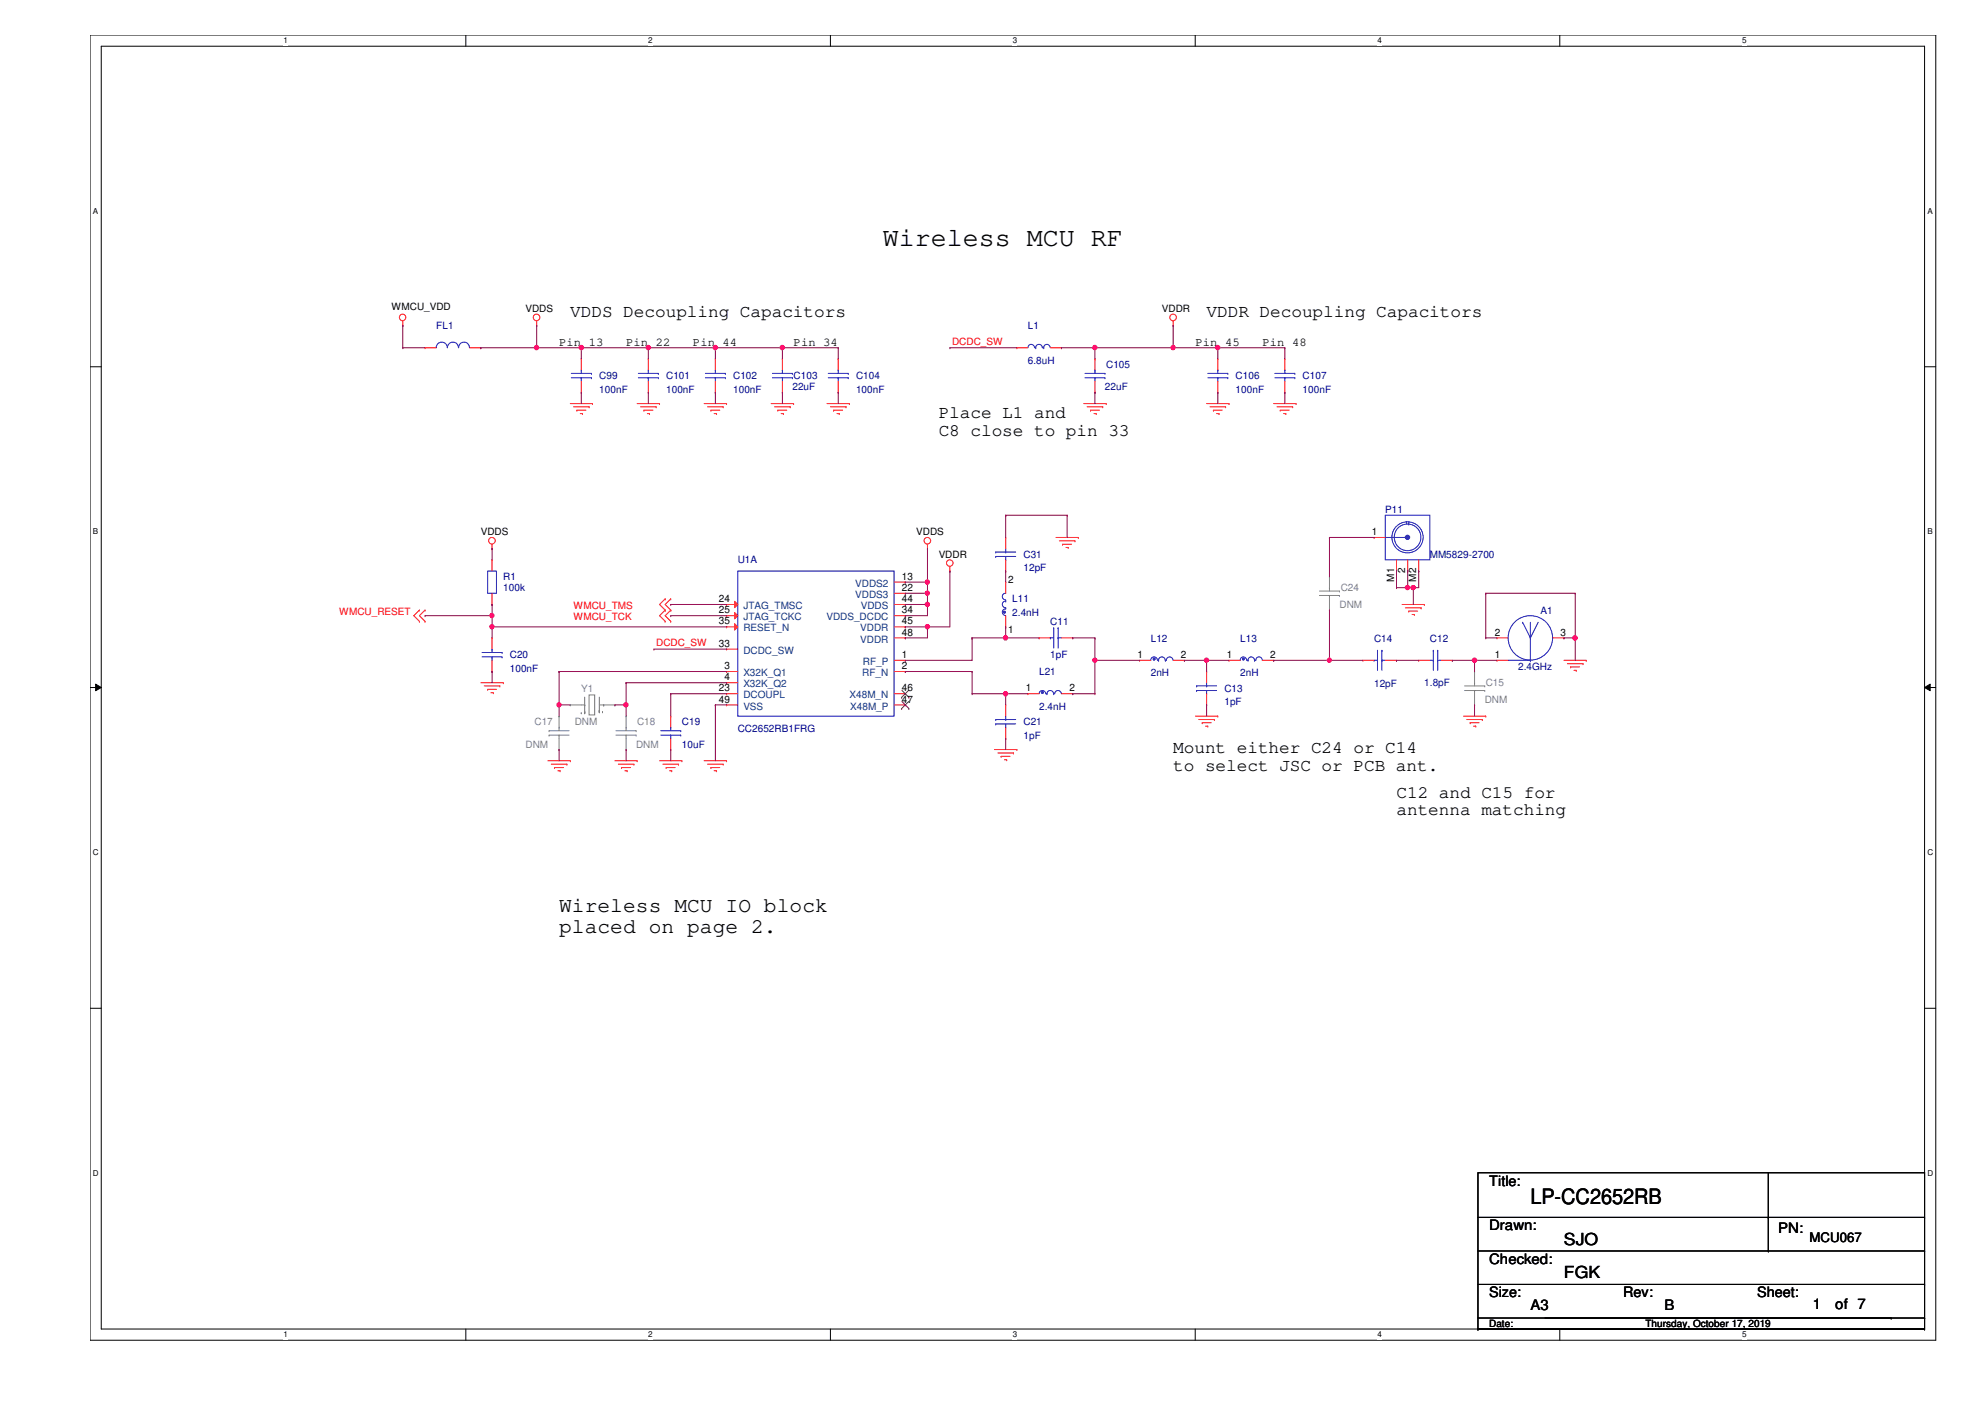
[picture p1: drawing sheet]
<svg xmlns="http://www.w3.org/2000/svg" width="420mm" height="297mm" viewBox="0 0 420 297" stroke-linecap="round" stroke-linejoin="round" font-family="sans-serif">
<defs><g id="words">
<text font-size="5.6" x="186.8" y="52.1">Wireless MCU RF</text>
<g font-size="4.5">
<text x="118.3" y="192.9">Wireless MCU IO block</text>
<text x="118.3" y="197.4">placed on page 2.</text>
<text x="323.8" y="254.8">LP-CC2652RB</text>
</g>
<g font-size="3.8">
<text x="120.6" y="67.1">VDDS Decoupling Capacitors</text>
<text x="255.3" y="67.1">VDDR Decoupling Capacitors</text>
<text x="198.6" y="88.4">Place L1 and</text>
<text x="198.6" y="92.2">C8 close to pin 33</text>
<text x="248.2" y="159.3">Mount either C24 or C14</text>
<text x="248.2" y="163.1">to select JSC or PCB ant.</text>
<text x="295.4" y="168.7">C12 and C15 for</text>
<text x="295.4" y="172.5">antenna matching</text>
</g>
<g font-size="3.5">
<text x="330.9" y="263.3">SJO</text>
<text x="330.9" y="270.4">FGK</text>
</g>
<g font-size="3">
<text x="315" y="250.9">Title:</text>
<text x="315" y="260.3">Drawn:</text>
<text x="376.2" y="260.8">PN:</text>
<text x="315" y="267.4">Checked:</text>
<text x="315" y="274.5">Size:</text>
<text x="343.4" y="274.5">Rev:</text>
<text x="371.7" y="274.5">Sheet:</text>
<text x="323.8" y="277.1">A3</text>
<text x="352.1" y="277.1">B</text>
<text x="383.5" y="276.9">1</text>
<text x="388.3" y="276.9">of 7</text>
</g>
<text font-size="2.8" x="382.8" y="262.7">MCU067</text>
<g font-size="2.6">
<text x="118.3" y="73.3">Pin 13</text>
<text x="132.5" y="73.3">Pin 22</text>
<text x="146.6" y="73.3">Pin 44</text>
<text x="167.9" y="73.3">Pin 34</text>
<text x="252.9" y="73.3">Pin 45</text>
<text x="267.1" y="73.3">Pin 48</text>
</g>
<g font-size="2.1">
<text x="82.8" y="65.6">WMCU_VDD</text>
<text x="111.2" y="66">VDDS</text>
<text x="245.8" y="66">VDDR</text>
<text x="101.7" y="113.3">VDDS</text>
<text x="193.8" y="113.3">VDDS</text>
<text x="290.2" y="113.2">1</text>
<text x="198.6" y="118">VDDR</text>
<text x="190.8" y="122.6">13</text>
<text x="190.8" y="125">22</text>
<text x="213.3" y="123.4">2</text>
<text x="294.9" y="123.1" transform="rotate(-90 294.9 123.1)">M1</text>
<text x="297.3" y="121.3" transform="rotate(-90 297.3 121.3)">2</text>
<text x="299.6" y="123.1" transform="rotate(-90 299.6 123.1)">M2</text>
<text x="152.1" y="127.4">24</text>
<text x="152.1" y="129.8">25</text>
<text x="190.8" y="127.4">44</text>
<text x="190.8" y="129.8">34</text>
<text x="152.1" y="132.1">35</text>
<text x="152.1" y="136.8">33</text>
<text x="190.8" y="132.1">45</text>
<text x="190.8" y="134.5">48</text>
<text x="213.3" y="133.9">1</text>
<text x="316.2" y="134.5">2</text>
<text x="330.2" y="134.5">3</text>
<text x="153.2" y="141.6">3</text>
<text x="153.2" y="143.9">4</text>
<text x="190.8" y="139.2">1</text>
<text x="190.8" y="141.6">2</text>
<text x="240.6" y="139.2">1</text>
<text x="249.9" y="139.2">2</text>
<text x="259.5" y="139.2">1</text>
<text x="268.7" y="139.2">2</text>
<text x="316.2" y="139.2">1</text>
<text x="152.1" y="146.3">23</text>
<text x="152.1" y="148.6">49</text>
<text x="190.8" y="146.3">46</text>
<text x="190.8" y="148.6">47</text>
<text x="217" y="146.3">1</text>
<text x="226.2" y="146.3">2</text>
<text x="315" y="280.8">Date:</text>
<text x="348.1" y="280.8">Thursday, October 17, 2019</text>
</g>
<g font-size="2.1" fill="#000080">
<text x="92.3" y="69.6">FL1</text>
<text x="217.5" y="69.6">L1</text>
<text x="217.5" y="76.9">6.8uH</text>
<text x="234" y="77.9">C105</text>
<text x="126.8" y="80.2">C99</text>
<text x="126.8" y="83.1">100nF</text>
<text x="140.9" y="80.2">C101</text>
<text x="140.9" y="83.1">100nF</text>
<text x="155.1" y="80.2">C102</text>
<text x="155.1" y="83.1">100nF</text>
<text x="167.6" y="82.6">22uF</text>
<text x="167.9" y="80.2">C103</text>
<text x="181.1" y="80.2">C104</text>
<text x="181.1" y="83.1">100nF</text>
<text x="233.8" y="82.6">22uF</text>
<text x="261.4" y="80.2">C106</text>
<text x="261.4" y="83.1">100nF</text>
<text x="275.6" y="80.2">C107</text>
<text x="275.6" y="83.1">100nF</text>
<text x="293.1" y="108.6">P11</text>
<text x="156.1" y="119.2">U1A</text>
<text x="216.5" y="118">C31</text>
<text x="302.5" y="118">MM5829-2700</text>
<text x="106.5" y="122.8">R1</text>
<text x="106.5" y="125.1">100k</text>
<text x="216.5" y="120.9">12pF</text>
<text x="214.2" y="127.5">L11</text>
<text x="214.2" y="130.3">2.4nH</text>
<text x="325.9" y="129.8">A1</text>
<text x="222.2" y="132.2">C11</text>
<text x="243.5" y="135.8">L12</text>
<text x="262.4" y="135.8">L13</text>
<text x="290.7" y="135.8">C14</text>
<text x="302.5" y="135.8">C12</text>
<text x="107.9" y="139.3">C20</text>
<text x="107.9" y="142.1">100nF</text>
<text x="219.8" y="142.8">L21</text>
<text x="222.2" y="139.3">1pF</text>
<text x="243.5" y="143">2nH</text>
<text x="262.4" y="143">2nH</text>
<text x="321.2" y="141.6">2.4GHz</text>
<text x="259" y="146.4">C13</text>
<text x="259" y="149.2">1pF</text>
<text x="290.7" y="145.4">12pF</text>
<text x="301.3" y="145.2">1.8pF</text>
<text x="144.3" y="153.5">C19</text>
<text x="156.1" y="154.9">CC2652RB1FRG</text>
<text x="216.5" y="153.5">C21</text>
<text x="219.8" y="150.2">2.4nH</text>
<text x="144.3" y="158.2">10uF</text>
<text x="216.5" y="156.3">1pF</text>
</g>
<g font-size="2.1" fill="#f00">
<text x="201.4" y="72.9">DCDC_SW</text>
<text x="71.8" y="130.1">WMCU_RESET</text>
<text x="121.3" y="128.9">WMCU_TMS</text>
<text x="121.3" y="131.2">WMCU_TCK</text>
<text x="138.8" y="136.7">DCDC_SW</text>
</g>
<g font-size="2.1" fill="#004080">
<text x="180.9" y="124.1">VDDS2</text>
<text x="157.3" y="128.9">JTAG_TMSC</text>
<text x="157.3" y="131.2">JTAG_TCKC</text>
<text x="174.8" y="131.2">VDDS_DCDC</text>
<text x="180.9" y="126.5">VDDS3</text>
<text x="182.1" y="128.9">VDDS</text>
<text x="157.3" y="133.6">RESET_N</text>
<text x="182" y="133.6">VDDR</text>
<text x="182" y="135.9">VDDR</text>
<text x="157.3" y="138.3">DCDC_SW</text>
<text x="157.3" y="143">X32K_Q1</text>
<text x="182.4" y="143">RF_N</text>
<text x="182.5" y="140.7">RF_P</text>
<text x="157.3" y="145.4">X32K_Q2</text>
<text x="157.3" y="147.7">DCOUPL</text>
<text x="179.7" y="147.7">X48M_N</text>
<text x="157.3" y="150.1">VSS</text>
<text x="179.9" y="150.1">X48M_P</text>
</g>
<g font-size="2.1" fill="#808080">
<text x="283.6" y="125.1">C24</text>
<text x="283.4" y="128.7">DNM</text>
<text x="123" y="146.4">Y1</text>
<text x="314.1" y="148.7">DNM</text>
<text x="314.3" y="145.2">C15</text>
<text x="113.1" y="153.5">C17</text>
<text x="121.6" y="153.5">DNM</text>
<text x="134.8" y="153.5">C18</text>
<text x="111.2" y="158.2">DNM</text>
<text x="134.6" y="158.2">DNM</text>
</g>
<g font-size="1.7">
<text x="60" y="9.2">1</text>
<text x="137.1" y="9.2">2</text>
<text x="214.2" y="9.2">3</text>
<text x="291.4" y="9.2">4</text>
<text x="368.6" y="9.2">5</text>
<text x="19.6" y="45.2">A</text>
<text x="407.8" y="45.2">A</text>
<text x="19.6" y="113">B</text>
<text x="407.8" y="113">B</text>
<text x="19.6" y="180.9">C</text>
<text x="407.8" y="180.9">C</text>
<text x="19.6" y="248.8">D</text>
<text x="407.8" y="248.8">D</text>
<text x="60" y="283">1</text>
<text x="137.1" y="283">2</text>
<text x="214.2" y="283">3</text>
<text x="291.4" y="283">4</text>
<text x="368.6" y="283">5</text>
</g>
</g></defs>
<path d="M19.1 7.4h390.4v276.1h-390.4zM21.4 9.8h385.8v271.4h-385.8z" fill="none" stroke="#000" stroke-width=".21"/>
<g fill="#fff">
<path d="M60 7.7h.9v1.9h-.9z"/>
<path d="M60 281.4h.9v1.9h-.9z"/>
</g>
<path d="M98.6 7.4v2.4M98.6 281.2v2.3" fill="none" stroke="#000" stroke-width=".21"/>
<g fill="#fff">
<path d="M137.1 7.7h.9v1.9h-.9z"/>
<path d="M137.1 281.4h.9v1.9h-.9z"/>
</g>
<path d="M175.7 7.4v2.4M175.7 281.2v2.3" fill="none" stroke="#000" stroke-width=".21"/>
<g fill="#fff">
<path d="M214.2 7.7h1v1.9h-1z"/>
<path d="M214.2 281.4h1v1.9h-1z"/>
</g>
<path d="M252.9 7.4v2.4M252.9 281.2v2.3" fill="none" stroke="#000" stroke-width=".21"/>
<g fill="#fff">
<path d="M291.4 7.7h1v1.9h-1z"/>
<path d="M291.4 281.4h1v1.9h-1z"/>
</g>
<path d="M330 7.4v2.4M330 281.2v2.3" fill="none" stroke="#000" stroke-width=".21"/>
<g fill="#fff">
<path d="M368.6 7.7h.9v1.9h-.9z"/>
<path d="M368.6 281.4h.9v1.9h-.9z"/>
<path d="M19.6 43.7h1.2v1.9h-1.2z"/>
<path d="M407.8 43.7h1.1v1.9h-1.1z"/>
<path d="M19.6 111.5h1.2v1.9h-1.2z"/>
<path d="M407.8 111.5h1.1v1.9h-1.1z"/>
</g>
<path d="M19.1 77.6h2.3M407.2 77.6h2.3" fill="none" stroke="#000" stroke-width=".21"/>
<g fill="#fff">
<path d="M19.6 179.4h1.3v1.9h-1.3z"/>
<path d="M407.8 179.4h1.2v1.9h-1.2z"/>
</g>
<path d="M19.1 145.5h2.3M20.2 144.7l1.2 .8-1.2 .6zM407.2 145.5l1.1-.8v1.4zM407.2 145.5h2.3" fill="none" stroke="#000" stroke-width=".21"/>
<path d="M20.2 144.7l1.2 .8-1.2 .6zM407.2 145.5l1.1-.8v1.4z" fill="#000"/>
<g fill="#fff">
<path d="M19.6 247.2h1.3v1.9h-1.3z"/>
<path d="M407.8 247.2h1.2v1.9h-1.2z"/>
</g>
<g fill="none" stroke="#000" stroke-width=".21">
<path d="M19.1 213.3h2.3M407.2 213.3h2.3M312.7 248.1h94.5v30.7h-94.5zM312.7 257.6h94.5M374.1 257.6h.1M374.1 248.1v16.6M407.2 257.6h.1M312.7 264.7h94.5M312.7 271.7h94.5M312.7 278.8v2.4M326.9 278.8h73.2M374.1 264.7h.1"/>
<path d="M400.1 278.8h.1M407.2 264.7h.1M407.2 271.7h.1M407.2 278.8h.1M407.2 278.8v2.4M312.7 281.2h.1M312.7 281.2h94.5M407.2 281.2h.1"/>
</g>
<g fill="none" stroke="#f00" stroke-width=".21">
<path d="M85.2 68.8h.1M85.2 67.9v.9M113.5 68.8h.1M113.5 67.9v.9M137.2 75.9h.1M137.2 75.9v2.4M151.3 75.9h.1M151.3 75.9v2.4M177.3 75.9h.1M177.3 75.9v2.4M248.2 68.8h.1M248.2 67.9v.9"/>
<path d="M257.6 75.9h.1M257.6 75.9v2.4M271.8 75.9h.1M271.8 75.9v2.4M120.7 85.4h4.6M121.3 86.1h3.3M122 86.8h.1M122 86.8h2M122.8 87.5h.4M123.2 87.5h.1M124.6 86.1h.1M125.3 85.4h.1"/>
<path d="M134.8 85.4h4.7M135.5 86.1h3.3M136.2 86.8h.1M136.2 86.8h1.9M136.9 87.5h.5M137.2 83h.1M137.2 80.6v2.4M137.4 87.5h.1M138.8 86.1h.1M139.5 85.4h.1M149 85.4h4.7M149.7 86.1h3.3"/>
<path d="M150.4 86.8h.1M150.4 86.8h1.9M151.1 87.5h.5M151.3 83h.1M151.3 80.6v2.4M151.6 87.5h.1M153 86.1h.1M153.7 85.4h.1M163.2 85.4h4.7M163.9 86.1h3.3M164.5 86.8h.1M164.5 86.8h2"/>
<path d="M165.3 87.5h.4M165.7 87.5h.1M167.2 86.1h.1M167.9 85.4h.1M175 85.4h4.7M175.7 86.1h3.3M176.4 86.8h.1M176.4 86.8h1.9M177.1 87.5h.4M177.3 83h.1M177.3 80.6v2.4M177.5 87.5h.1"/>
<path d="M179 86.1h.1M179.7 85.4h.1M229.3 85.4h4.7M230 86.1h3.3M230.7 86.8h.1M230.7 86.8h1.9M231.4 87.5h.5M231.9 87.5h.1M233.3 86.1h.1M234 85.4h.1M255.3 85.4h4.7M256 86.1h3.3"/>
<path d="M256.7 86.8h.1M256.7 86.8h1.9M257.4 87.5h.5M257.6 83h.1M257.6 80.6v2.4M257.9 87.5h.1M259.3 86.1h.1M260 85.4h.1M269.5 85.4h4.7M270.2 86.1h3.3M270.8 86.8h.1M270.8 86.8h2"/>
<path d="M271.6 87.5h.4M271.8 83h.1M271.8 80.6v2.4M272 87.5h.1M273.5 86.1h.1M274.2 85.4h.1M104.1 116.1h.1M104.1 118.4h.1M104.1 115.1v1M104.1 118.4v2.4M196.2 116.1h.1M196.2 115.1v1"/>
<path d="M201 119.8v1M223.4 113.7h4.7M224.1 114.4h3.3M224.8 115.1h.1M224.8 115.1h1.9M225.5 115.8h.5M226 115.8h.1M227.4 114.4h.1M228.1 113.7h.1M88.7 129.1h.1M88.7 131.4h.1M88.7 129.1l-1.2 1.2 1.2 1.1"/>
<path d="M89.9 129.1h.1M89.9 131.4h.1M89.9 129.1l-1.2 1.2 1.2 1.1M104.1 127.9h.1M104.1 125.5v2.4M140.7 126.7h.1M140.7 129.1h.1M140.7 131.4h.1M140.7 126.7l-1.2 1.2 1.2 1.2M140.7 129.1l-1.2 1.2 1.2 1.1M141.9 126.7h.1M141.9 129.1h.1"/>
<path d="M141.9 131.4h.1M141.9 126.7l-1.2 1.2 1.2 1.2M141.9 129.1l-1.2 1.2 1.2 1.1M201 120.8h.1M296.6 127.9h4.7M297.3 128.6h3.4M298 129.3h.1M298 129.3h1.9M298.7 130h.5M299.2 130h.1M300.7 128.6h.1M301.3 127.9h.1"/>
<path d="M330.9 139.7h4.7M335.6 139.7h.1M101.7 144.4h4.8M102.4 145.1h3.3M103.2 145.8h.1M103.2 145.8h1.8M103.8 146.6h.6M104.4 146.6h.1M105.7 145.1h.1M106.5 144.4h.1M210.4 158.6h4.7M211.1 159.3h3.3"/>
<path d="M214.4 159.3h.1M215.1 158.6h.1M252.9 151.5h4.7M253.6 152.2h3.3M254.3 152.9h.1M254.3 152.9h1.9M255.1 153.6h.4M255.5 153.6h.1M256.9 152.2h.1M257.6 151.5h.1M309.6 151.5h4.7M310.3 152.2h3.3"/>
<path d="M311 152.9h.1M311 152.9h1.9M311.7 153.6h.5M312.2 153.6h.1M313.6 152.2h.1M314.3 151.5h.1M331.6 140.4h3.3M332.3 141.1h.1M332.3 141.1h1.9M333 141.8h.5M333.5 141.8h.1M334.9 140.4h.1"/>
<path d="M115.9 161h4.8M116.6 161.7h3.3M117.3 162.4h.1M117.3 162.4h1.9M118 163.1h.5M118.5 163.1h.1M119.9 161.7h.1M120.7 161h.1M130.1 161h4.7M130.8 161.7h3.3M131.5 162.4h.1M131.5 162.4h1.9"/>
<path d="M132.2 163.1h.5M132.7 163.1h.1M134.1 161.7h.1M134.8 161h.1M139.5 161h4.8M140.3 161.7h3.3M140.9 162.4h.1M140.9 162.4h1.9M141.6 163.1h.5M142.1 163.1h.1M143.6 161.7h.1M144.3 161h.1"/>
<path d="M149 161h4.7M149.7 161.7h3.3M150.4 162.4h.1M150.4 162.4h1.9M151.1 163.1h.5M151.6 163.1h.1M153 161.7h.1M153.7 161h.1M211.8 160h.1M211.8 160h1.9M212.5 160.7h.5M213 160.7h.1"/>
<circle cx="85.2" cy="67.1" r=".68"/>
<circle cx="113.5" cy="67.2" r=".7"/>
<circle cx="248.2" cy="67.2" r=".7"/>
<circle cx="104.1" cy="114.4" r=".7"/>
<circle cx="196.2" cy="114.4" r=".7"/>
<circle cx="200.9" cy="119.1" r=".69"/>
</g>
<g fill="none" stroke="#808080" stroke-width=".21">
<path d="M279.1 126h4.3M279.1 125.1h4.3M281.3 126h.1M281.3 124.3h.1M281.3 122h.1M281.3 129.1h.1M281.3 122v3.1M281.3 126v3.1M283.4 126h.1M283.4 125.1h.1M120.7 149.1h.1M120.7 149.1h3"/>
<path d="M123 150.8h.1M123.7 149.1h.1M123.7 150.6h.1M123.7 150.8h.1M123.7 147.5v3.3M124.6 147h1.2v4.3h-1.2zM126.8 150.6h.1M126.8 150.3h.1M126.8 149.1h3.3M126.8 147.5v3.1M127.5 150.6h.1M127.7 149.1h.1"/>
<path d="M130.1 149.1h.1"/>
</g>
<g fill="none" stroke="#00f" stroke-width=".21">
<path d="M135 79.9h4.3M135 79h4.3M137.2 79.9h.1M137.2 78.3h.1M137.2 78.3v.7M137.2 79.9v.7M139.3 79.9h.1M139.3 79h.1M149.2 79.9h4.3M149.2 79h4.3M151.3 79.9h.1M151.3 78.3h.1"/>
<path d="M151.3 78.3v.7M151.3 79.9v.7M153.5 79.9h.1M153.5 79h.1M175.2 79.9h4.3M175.2 79h4.3M177.3 79.9h.1M177.3 78.3h.1M177.3 78.3v.7M177.3 79.9v.7M179.5 79.9h.1M179.5 79h.1"/>
<path d="M255.5 79.9h4.3M255.5 79h4.3M257.6 79.9h.1M257.6 78.3h.1M257.6 78.3v.7M257.6 79.9v.7M259.8 79.9h.1M259.8 79h.1M269.7 79.9h4.2M269.7 79h4.2M271.8 79.9h.1M271.8 78.3h.1"/>
<path d="M271.8 78.3v.7M271.8 79.9v.7M273.9 79.9h.1M273.9 79h.1M293.1 109h9.4v9.4h-9.4zM293.1 113.7h4.7M297.6 110.4h.1M297.6 110.4v.5M297.8 113.7h.1M298 110.9h.1M298 110.4v.5M103.2 120.8h1.8v4.7h-1.8z"/>
<circle cx="297.8" cy="113.7" r="3.3"/>
<circle cx="297.8" cy="113.7" r="2.82"/>
</g>
<circle cx="297.8" cy="113.7" r=".46" fill="#00f"/>
<g fill="none" stroke="#00f" stroke-width=".21">
<path d="M156.1 120.8h33v30.7h-33zM319.1 139.7h4.7M322.1 131.7h.1M322.1 131.7l1.7 3.3M323.8 139.7h.1M323.8 135h.1M323.8 131.7v8M325.4 131.7l-1.6 3.3M253.2 145.1h.1M253.2 146.1h.1M253.2 145.1h4.2M253.2 146.1h4.2"/>
<path d="M255.3 145.1h.1M255.3 146.8h.1M255.3 144.4v.7M255.3 146.1v.7"/>
<circle cx="297.8" cy="113.7" r=".46"/>
<circle cx="323.8" cy="135" r="4.7"/>
</g>
<g fill="none" stroke="#f00" stroke-width=".21">
<path d="M290.7 113.7h.1M290.7 113.7h2.4M295.4 118.4v2.4M297.8 118.4v2.4M300.1 118.4v2.4M295.4 120.8h.1M297.8 120.8h.1M300.1 120.8h.1M316.7 135h.1M316.7 139.7h.1M316.7 135h2.4M316.7 139.7h2.4"/>
<path d="M328.5 135h2.4M330.9 135h.1M255.3 149.1h.1M255.3 142.1h.1M255.3 142.1v2.3M255.3 146.8v2.3"/>
</g>
<g fill="none" stroke="#808080" stroke-width=".21">
<path d="M116.2 155.5h.1M116.2 154.6h.1M116.2 155.5h4.2M116.2 154.6h4.2M118.3 155.5h.1M118.3 153.9h.1M118.3 151.5h.1M118.3 158.6h.1M118.3 151.5v3.1M118.3 155.5v3.1M309.8 146.1h4.3M309.8 145.1h4.3"/>
<path d="M312 146.1h.1M312 144.4h.1M312 142.1h.1M312 149.1h.1M312 142.1v3M312 146.1v3M314.1 146.1h.1M314.1 145.1h.1"/>
</g>
<path d="M155.4 127.2l.7 .7-.7 .7z" fill="#f00"/>
<path d="M153.7 127.9h.1M153.7 127.9h2.4M155.4 127.2l.7 .7-.7 .7z" fill="none" stroke="#f00" stroke-width=".21"/>
<path d="M155.4 129.6l.7 .7-.7 .6z" fill="#f00"/>
<path d="M153.7 130.3h.1M153.7 130.3h2.4M155.4 129.6l.7 .7-.7 .6z" fill="none" stroke="#f00" stroke-width=".21"/>
<path d="M155.4 132l.7 .6-.7 .7z" fill="#f00"/>
<g fill="none" stroke="#f00" stroke-width=".21">
<path d="M153.7 132.6h.1M153.7 137.3h.1M153.7 132.6h2.4M153.7 137.3h2.4M155.4 132l.7 .6-.7 .7zM189.1 132.6h2.4M189.1 123.1h2.4M189.1 125.5h2.4M189.1 127.9h2.4M189.1 130.3h2.4M189.1 135h2.4M189.1 139.7h2.4"/>
<path d="M191.5 123.1h.1M191.5 125.5h.1M191.5 127.9h.1M191.5 130.3h.1M191.5 132.6h.1M191.5 135h.1M191.5 139.7h.1M153.7 142.1h.1M153.7 144.4h.1M153.7 146.8h.1M153.7 149.1h.1M153.7 142.1h2.4"/>
<path d="M153.7 144.4h2.4M153.7 146.8h2.4M153.7 149.1h2.4M189.1 142.1h2.4M189.1 146.8h2.4M189.1 149.1h2.4M191.5 142.1h.1M191.5 146.8h.1M191.5 149.1h.1"/>
</g>
<path d="M190.8 147.5h.1M190.8 149.9h.1M190.8 146l1.5 1.5M190.8 148.4l1.5 1.5M192.2 146l-1.4 1.5M192.2 148.4l-1.4 1.5M192.3 147.5h.1M192.3 149.9h.1" fill="none" stroke="#804000" stroke-width=".21"/>
<path d="M212.8 125.5a.7 .7 0 0 0-.8 .7 .7 .7 0 0 0 .8 .7v.3M212.8 128.6v.2a.7 .7 0 0 0-.8 .7 .7 .7 0 0 0 .8 .7M212.8 127.2a.7 .7 0 0 0-.8 .7 .7 .7 0 0 0 .8 .7M212.8 127.2h.1M212.8 128.6h.1" fill="none" stroke="#00f" stroke-width=".21"/>
<path d="M212.4 129.3h.3v.4h-.3z" fill-rule="evenodd" fill="#00f"/>
<path d="M212.4 129.3h.3v.4h-.3zM262.4 139.7a.68 .68 0 0 1 .7-.7 .68 .68 0 0 1 .6 .7h.3M264 139.7a.68 .68 0 0 1 .7-.7 .68 .68 0 0 1 .7 .7M264 139.7h.1M265.4 139.7h.3a.68 .68 0 0 1 .7-.7 .68 .68 0 0 1 .6 .7M265.4 139.7h.1" fill="none" stroke="#00f" stroke-width=".21"/>
<path d="M212.8 132.6h.1M212.8 123.1h.1M212.8 123.1v2.4M212.8 130.3v2.3" fill="none" stroke="#f00" stroke-width=".21"/>
<path d="M262.9 139.3h.3v.3h-.3z" fill-rule="evenodd" fill="#00f"/>
<g fill="none" stroke="#00f" stroke-width=".21">
<path d="M243.5 139.7a.7 .7 0 0 1 .7-.7 .7 .7 0 0 1 .7 .7h.2M245.1 139.7a.7 .7 0 0 1 .7-.7 .7 .7 0 0 1 .7 .7M245.1 139.7h.1M246.5 139.7h.3a.7 .7 0 0 1 .7-.7 .7 .7 0 0 1 .7 .7M246.5 139.7h.1M262.9 139.3h.3v.3h-.3zM139.8 155.5h4.2M139.8 154.6h4.2M141.9 155.5h.1M141.9 153.9h.1M141.9 153.9v.7M141.9 155.5v.8"/>
<path d="M144 155.5h.1M144 154.6h.1"/>
</g>
<path d="M260 139.7h.1M260 139.7h2.4M267.1 139.7h2.4M269.5 139.7h.1M141.9 151.5h.1M141.9 158.6h.1M141.9 151.5v2.4M141.9 156.3v2.3" fill="none" stroke="#f00" stroke-width=".21"/>
<path d="M244 139.3h.3v.3h-.3z" fill-rule="evenodd" fill="#00f"/>
<g fill="none" stroke="#00f" stroke-width=".21">
<path d="M92.3 73.6a1.16 1.16 0 0 1 1.2-1.2 1.16 1.16 0 0 1 1.1 1.2M94.7 73.6a1.16 1.16 0 0 1 1.1-1.2 1.16 1.16 0 0 1 1.2 1.2M97 73.6a1.14 1.14 0 0 1 1.2-1.2 1.14 1.14 0 0 1 1.1 1.2M120.9 79.9h4.2M120.9 79h4.2M123 79.9h.1M123 78.3h.1M123 78.3v.7M123 79.9v.7M125.1 79.9h.1M125.1 79h.1M218.8 73.5a.68 .68 0 0 0-.7-.6 .68 .68 0 0 0-.6 .6v.1"/>
<path d="M218.9 73.6h.2M219.1 73.6h.1M220.5 73.5a.68 .68 0 0 0-.7-.6 .68 .68 0 0 0-.7 .6v.1M220.6 73.6h.2M220.8 73.6h.1M222.2 73.5a.68 .68 0 0 0-.7-.6 .68 .68 0 0 0-.7 .7M229.5 79.9h4.3M229.5 79h4.3M231.6 79.9h.1M231.6 78.3h.1M231.6 78.3v.7M231.6 79.9v.7"/>
<path d="M233.8 79.9h.1M233.8 79h.1M210.7 116.8h.1M210.7 117.7h.1M210.7 116.8h4.2M210.7 117.7h4.2M212.8 116.8h.1M212.8 118.4h.1M212.8 116.1v.7M212.8 117.7v.7M102 139h4.2M102 138h4.2"/>
<path d="M104.1 139h.1M104.1 137.3h.1M104.1 137.3v.7M104.1 139v.7M106.2 139h.1M106.2 138h.1M222.2 135h.1M222.2 135h.7M222.9 132.8h.1M222.9 132.8v4.3M223.9 132.8h.1M223.9 135h.1"/>
<path d="M223.9 132.8v4.3M223.9 135h.7M244 139.3h.3v.3h-.3zM210.7 152.2h.1M210.7 153.2h.1M210.7 152.2h4.2M210.7 153.2h4.2M212.8 152.2h.1M212.8 153.9h.1M212.8 151.5v.7M212.8 153.2v.7M219.8 146.8a.7 .7 0 0 1 .7-.7 .7 .7 0 0 1 .7 .7"/>
<path d="M221.3 146.8h.2M221.5 146.8a.7 .7 0 0 1 .7-.7 .7 .7 0 0 1 .7 .7M221.5 146.8h.1M222.9 146.8h.2a.7 .7 0 0 1 .7-.7 .7 .7 0 0 1 .7 .7M222.9 146.8h.1"/>
</g>
<g fill="none" stroke="#f00" stroke-width=".21">
<path d="M89.9 73.6h.1M89.9 73.6h2.4M99.4 73.6h2.3M101.7 73.6h.1M123 75.9h.1M123 75.9v2.4M215.1 73.6h.1M215.1 73.6h2.4M222.2 73.6h2.4M224.6 73.6h.1M231.6 75.9h.1M231.6 75.9v2.4"/>
<path d="M123 83h.1M123 80.6v2.4M231.6 83h.1M231.6 80.6v2.4M212.8 113.7h.1M212.8 113.7v2.4M212.8 118.4v2.4M104.1 135h.1M104.1 135v2.3M104.1 139.7v2.4M212.8 120.8h.1M219.8 135h.1"/>
<path d="M219.8 135h2.4M224.6 135h2.3M226.9 135h.1M241.1 139.7h.1M241.1 139.7h2.4M248.2 139.7h2.4M250.6 139.7h.1M104.1 142.1h.1M212.8 156.3h.1M212.8 149.1h.1M212.8 149.1v2.4M212.8 153.9v2.4"/>
</g>
<path d="M130.3 155.5h4.3M130.3 154.6h4.3M132.5 155.5h.1M132.5 153.9h.1M132.5 151.5h.1M132.5 158.6h.1M132.5 151.5v3.1M132.5 155.5v3.1M134.6 155.5h.1M134.6 154.6h.1" fill="none" stroke="#808080" stroke-width=".21"/>
<path d="M220.4 146.4h.3v.3h-.3z" fill-rule="evenodd" fill="#00f"/>
<g fill="none" stroke="#00f" stroke-width=".21">
<path d="M163.4 79.9h4.2M163.4 79h4.2M165.5 79.9h.1M165.5 78.3h.1M165.5 78.3v.7M165.5 79.9v.7M167.6 79.9h.1M167.6 79h.1M290.7 139.7h.1M290.7 139.7h.7M291.4 137.6h.1M291.4 137.6v4.2"/>
<path d="M292.4 137.6h.1M292.4 139.7h.1M292.4 139.7h.7M292.4 137.6v4.2M302.5 139.7h.7M303.2 139.7h.1M303.2 137.6h.1M303.2 137.6v4.2M304.2 137.6h.1M304.2 139.7h.1M304.2 139.7h.7M304.2 137.6v4.2"/>
<path d="M220.4 146.4h.3v.3h-.3z"/>
</g>
<g fill="none" stroke="#f00" stroke-width=".21">
<path d="M165.5 75.9h.1M165.5 75.9v2.4M165.5 83h.1M165.5 80.6v2.4M288.3 139.7h.1M288.3 139.7h2.4M293.1 139.7h2.3M295.4 139.7h.1M300.1 139.7h.1M300.1 139.7h2.4M304.9 139.7h2.4M307.3 139.7h.1"/>
<path d="M217.5 146.8h.1M217.5 146.8h2.3M224.6 146.8h2.3M226.9 146.8h.1"/>
</g>
<path d="M257.6 73.6h.1M257.6 73.6h14.2M89.9 130.3h.1M89.9 130.3h14.2M141.9 127.9h.1M141.9 130.3h.1M141.9 127.9h11.8M141.9 130.3h11.8" fill="none" stroke="#800040" stroke-width=".21"/>
<circle cx="257.6" cy="73.5" r=".46" fill="#f0f"/>
<circle cx="257.6" cy="73.5" r=".46" fill="none" stroke="#f0f" stroke-width=".21"/>
<g fill="none" stroke="#800040" stroke-width=".21">
<path d="M101.7 73.6h.1M101.7 73.6h11.8M201 73.6h.1M201 73.6h14.1M224.6 73.6h.1M224.6 73.6h7M248.2 73.6h.1M248.2 68.8h.1M248.2 73.6h9.4M248.2 68.8v4.8M257.6 73.6h.1M257.6 73.6v2.3"/>
<path d="M271.8 73.6h.1M271.8 73.6v2.3M257.6 83h.1M257.6 83v2.4M271.8 83h.1M271.8 83v2.4M138.3 137.3h.1M138.3 137.3h15.4M212.8 146.8h.1M212.8 146.8v2.3M212.8 146.8h4.7"/>
</g>
<circle cx="212.7" cy="146.8" r=".46" fill="#f0f"/>
<circle cx="212.7" cy="146.8" r=".46" fill="none" stroke="#f0f" stroke-width=".21"/>
<path d="M212.8 135h.1M212.8 135h7" fill="none" stroke="#800040" stroke-width=".21"/>
<circle cx="212.7" cy="135" r=".46" fill="#f0f"/>
<circle cx="212.7" cy="135" r=".46" fill="none" stroke="#f0f" stroke-width=".21"/>
<g fill="none" stroke="#800040" stroke-width=".21">
<path d="M205.7 135h.1M205.7 135v4.7M212.8 132.6h.1M212.8 120.8h.1M212.8 120.8v2.3M212.8 132.6v2.4h-7.1M226.9 135h.1M226.9 135h4.7M231.6 135h.1M231.6 139.7h.1M231.6 135v11.8M231.6 139.7h9.5"/>
<path d="M205.7 146.8h.1M205.7 142.1h.1M205.7 142.1v4.7M205.7 146.8h7.1M212.8 156.3h.1M212.8 156.3v2.3M226.9 146.8h.1M226.9 146.8h4.7M231.6 146.8h.1"/>
</g>
<circle cx="231.6" cy="139.7" r=".45" fill="#f0f"/>
<circle cx="231.6" cy="139.7" r=".45" fill="none" stroke="#f0f" stroke-width=".21"/>
<path d="M255.3 139.7h.1M255.3 139.7v2.4" fill="none" stroke="#800040" stroke-width=".21"/>
<circle cx="255.2" cy="139.7" r=".45" fill="#f0f"/>
<circle cx="255.2" cy="139.7" r=".45" fill="none" stroke="#f0f" stroke-width=".21"/>
<path d="M250.6 139.7h.1M250.6 139.7h9.4M255.3 139.7h.1M312 139.7h.1M312 139.7h4.7M255.3 149.1h.1M255.3 149.1v2.4" fill="none" stroke="#800040" stroke-width=".21"/>
<circle cx="312" cy="139.7" r=".46" fill="#f0f"/>
<circle cx="312" cy="139.7" r=".46" fill="none" stroke="#f0f" stroke-width=".21"/>
<path d="M307.3 139.7h.1M307.3 139.7h4.7M312 139.7h.1M312 139.7v2.4M333.2 125.5h.1M333.2 125.5v9.5M312 149.1h.1M312 149.1v2.4" fill="none" stroke="#800040" stroke-width=".21"/>
<circle cx="333.2" cy="135" r=".47" fill="#f0f"/>
<circle cx="333.2" cy="135" r=".47" fill="none" stroke="#f0f" stroke-width=".21"/>
<g fill="none" stroke="#800040" stroke-width=".21">
<path d="M314.3 135h.1M314.3 125.5h.1M314.3 135h2.4M314.3 125.5h18.9M314.3 125.5v9.5M330.9 135h.1M330.9 135h2.3M333.2 135h.1M333.2 135v4.7M118.3 149.1h.1M118.3 142.1h.1M118.3 149.1h2.4"/>
<path d="M118.3 142.1v7M141.9 146.8h.1M141.9 146.8h11.8M141.9 146.8v4.7M151.3 149.1h.1M151.3 149.1v11.9M151.3 149.1h2.4"/>
</g>
<circle cx="118.3" cy="149.1" r=".45" fill="#f0f"/>
<circle cx="118.3" cy="149.1" r=".45" fill="none" stroke="#f0f" stroke-width=".21"/>
<path d="M118.3 142.1h.1M118.3 142.1h35.4M130.1 149.1h.1M132.5 144.4h.1M132.5 144.4v4.7h-2.4M132.5 144.4h21.2" fill="none" stroke="#800040" stroke-width=".21"/>
<circle cx="132.4" cy="149.1" r=".46" fill="#f0f"/>
<circle cx="132.4" cy="149.1" r=".46" fill="none" stroke="#f0f" stroke-width=".21"/>
<g fill="none" stroke="#800040" stroke-width=".21">
<path d="M85.2 73.6h.1M85.2 68.8h.1M85.2 73.6h4.7M85.2 68.8v4.8M104.1 116.1h.1M104.1 116.1v2.3M104.1 127.9h.1M104.1 132.6h.1M104.1 127.9v2.4M104.1 132.6h49.6M191.5 139.7h.1M191.5 139.7h14.2"/>
<path d="M269.5 139.7h.1M269.5 139.7h11.8M104.1 142.1h.1M104.1 142.1v2.3M118.3 149.1h.1M118.3 149.1v2.4M132.5 149.1h.1M132.5 149.1v2.4M191.5 142.1h.1M191.5 142.1h14.2"/>
</g>
<circle cx="104.1" cy="132.6" r=".46" fill="#f0f"/>
<circle cx="104.1" cy="132.6" r=".46" fill="none" stroke="#f0f" stroke-width=".21"/>
<path d="M104.1 130.3h.1M104.1 130.3v2.3" fill="none" stroke="#800040" stroke-width=".21"/>
<circle cx="104.1" cy="130.2" r=".45" fill="#f0f"/>
<circle cx="104.1" cy="130.2" r=".45" fill="none" stroke="#f0f" stroke-width=".21"/>
<path d="M231.6 73.6h.1M231.6 73.6v2.3M231.6 83h.1M231.6 83v2.4M196.2 116.1v9.4M104.1 132.6h.1M104.1 132.6v2.4M191.5 130.3h.1M191.5 123.1h.1M191.5 130.3h4.7M191.5 123.1h4.7M196.2 123.1h.1" fill="none" stroke="#800040" stroke-width=".21"/>
<circle cx="196.2" cy="123.1" r=".46" fill="#f0f"/>
<circle cx="196.2" cy="123.1" r=".46" fill="none" stroke="#f0f" stroke-width=".21"/>
<path d="M191.5 125.5h.1M191.5 125.5h4.7M196.2 125.5h.1M196.2 125.5v2.4" fill="none" stroke="#800040" stroke-width=".21"/>
<circle cx="196.2" cy="125.5" r=".45" fill="#f0f"/>
<circle cx="196.2" cy="125.5" r=".45" fill="none" stroke="#f0f" stroke-width=".21"/>
<path d="M191.5 127.9h.1M191.5 127.9h4.7" fill="none" stroke="#800040" stroke-width=".21"/>
<circle cx="196.2" cy="127.9" r=".45" fill="#f0f"/>
<circle cx="196.2" cy="127.9" r=".45" fill="none" stroke="#f0f" stroke-width=".21"/>
<path d="M191.5 132.6h.1M191.5 132.6h4.7M196.2 127.9h.1M196.2 127.9v2.4" fill="none" stroke="#800040" stroke-width=".21"/>
<circle cx="196.2" cy="132.6" r=".46" fill="#f0f"/>
<circle cx="196.2" cy="132.6" r=".46" fill="none" stroke="#f0f" stroke-width=".21"/>
<path d="M165.5 73.6h.1M165.5 73.6v2.3M165.5 73.6h11.8M177.3 73.6h.1M177.3 73.6v2.3M191.5 135h.1M196.2 132.6h.1M196.2 132.6v2.4h-4.7M201 120.8h.1M201 120.8v11.8h-4.8" fill="none" stroke="#800040" stroke-width=".21"/>
<circle cx="165.5" cy="73.5" r=".46" fill="#f0f"/>
<circle cx="165.5" cy="73.5" r=".46" fill="none" stroke="#f0f" stroke-width=".21"/>
<g fill="none" stroke="#800040" stroke-width=".21">
<path d="M123 73.6h.1M123 73.6v2.3M123 73.6h42.5M137.2 73.6h.1M151.3 73.6h.1M151.3 73.6v2.3M123 83h.1M123 83v2.4M137.2 83h.1M137.2 83v2.4M151.3 83h.1M151.3 83v2.4"/>
<path d="M165.5 83h.1M165.5 83v2.4M177.3 83h.1M177.3 83v2.4"/>
</g>
<circle cx="151.3" cy="73.5" r=".46" fill="#f0f"/>
<circle cx="151.3" cy="73.5" r=".46" fill="none" stroke="#f0f" stroke-width=".21"/>
<circle cx="137.1" cy="73.5" r=".46" fill="#f0f"/>
<circle cx="137.1" cy="73.5" r=".46" fill="none" stroke="#f0f" stroke-width=".21"/>
<path d="M113.5 68.8h.1M113.5 73.6h.1M113.5 68.8v4.8M113.5 73.6h9.5M137.2 73.6h.1M137.2 73.6v2.3" fill="none" stroke="#800040" stroke-width=".21"/>
<circle cx="123" cy="73.5" r=".47" fill="#f0f"/>
<circle cx="123" cy="73.5" r=".47" fill="none" stroke="#f0f" stroke-width=".21"/>
<circle cx="113.5" cy="73.5" r=".46" fill="#f0f"/>
<circle cx="113.5" cy="73.5" r=".46" fill="none" stroke="#f0f" stroke-width=".21"/>
<path d="M231.6 73.6h.1M231.6 73.6h16.6" fill="none" stroke="#800040" stroke-width=".21"/>
<circle cx="248.2" cy="73.5" r=".46" fill="#f0f"/>
<circle cx="248.2" cy="73.5" r=".46" fill="none" stroke="#f0f" stroke-width=".21"/>
<circle cx="231.6" cy="73.5" r=".46" fill="#f0f"/>
<circle cx="231.6" cy="73.5" r=".46" fill="none" stroke="#f0f" stroke-width=".21"/>
<path d="M281.3 129.1h.1M281.3 129.1v10.6M118.3 158.6h.1M118.3 158.6v2.4M132.5 158.6h.1M132.5 158.6v2.4M141.9 158.6h.1M141.9 158.6v2.4" fill="none" stroke="#800040" stroke-width=".21"/>
<circle cx="281.2" cy="139.7" r=".45" fill="#f0f"/>
<circle cx="281.2" cy="139.7" r=".45" fill="none" stroke="#f0f" stroke-width=".21"/>
<path d="M281.3 113.7h.1M281.3 113.7h9.4M281.3 113.7v8.3M297.8 120.8h.1M297.8 120.8v3.5" fill="none" stroke="#800040" stroke-width=".21"/>
<circle cx="297.8" cy="124.3" r=".46" fill="#f0f"/>
<circle cx="297.8" cy="124.3" r=".46" fill="none" stroke="#f0f" stroke-width=".21"/>
<path d="M299 124.3h.1M300.1 120.8h.1M300.1 120.8v3.5h-1.1" fill="none" stroke="#800040" stroke-width=".21"/>
<circle cx="299" cy="124.3" r=".46" fill="#f0f"/>
<circle cx="299" cy="124.3" r=".46" fill="none" stroke="#f0f" stroke-width=".21"/>
<g fill="none" stroke="#800040" stroke-width=".21">
<path d="M212.8 109h.1M212.8 109h13M212.8 109v4.7M225.8 109h.1M225.8 109v4.7M281.3 139.7h.1M281.3 139.7h7M295.4 120.8h.1M295.4 124.3h.1M295.4 139.7h.1M295.4 120.8v3.5M295.4 124.3h3.6"/>
<path d="M295.4 139.7h4.7M297.8 124.3h.1M299 124.3h.1M299 124.3v3.6"/>
</g>
<circle cx="257.6" cy="73.5" r=".46" fill="#f0f"/>
<circle cx="257.6" cy="73.5" r=".46" fill="none" stroke="#f0f" stroke-width=".21"/>
<circle cx="212.7" cy="146.8" r=".46" fill="#f0f"/>
<circle cx="212.7" cy="146.8" r=".46" fill="none" stroke="#f0f" stroke-width=".21"/>
<circle cx="212.7" cy="135" r=".46" fill="#f0f"/>
<circle cx="212.7" cy="135" r=".46" fill="none" stroke="#f0f" stroke-width=".21"/>
<circle cx="231.6" cy="139.7" r=".45" fill="#f0f"/>
<circle cx="231.6" cy="139.7" r=".45" fill="none" stroke="#f0f" stroke-width=".21"/>
<circle cx="255.2" cy="139.7" r=".45" fill="#f0f"/>
<circle cx="255.2" cy="139.7" r=".45" fill="none" stroke="#f0f" stroke-width=".21"/>
<circle cx="312" cy="139.7" r=".46" fill="#f0f"/>
<circle cx="312" cy="139.7" r=".46" fill="none" stroke="#f0f" stroke-width=".21"/>
<circle cx="333.2" cy="135" r=".47" fill="#f0f"/>
<circle cx="333.2" cy="135" r=".47" fill="none" stroke="#f0f" stroke-width=".21"/>
<circle cx="118.3" cy="149.1" r=".45" fill="#f0f"/>
<circle cx="118.3" cy="149.1" r=".45" fill="none" stroke="#f0f" stroke-width=".21"/>
<circle cx="132.4" cy="149.1" r=".46" fill="#f0f"/>
<circle cx="132.4" cy="149.1" r=".46" fill="none" stroke="#f0f" stroke-width=".21"/>
<circle cx="104.1" cy="132.6" r=".46" fill="#f0f"/>
<circle cx="104.1" cy="132.6" r=".46" fill="none" stroke="#f0f" stroke-width=".21"/>
<circle cx="104.1" cy="130.2" r=".45" fill="#f0f"/>
<circle cx="104.1" cy="130.2" r=".45" fill="none" stroke="#f0f" stroke-width=".21"/>
<circle cx="196.2" cy="123.1" r=".46" fill="#f0f"/>
<circle cx="196.2" cy="123.1" r=".46" fill="none" stroke="#f0f" stroke-width=".21"/>
<circle cx="196.2" cy="125.5" r=".45" fill="#f0f"/>
<circle cx="196.2" cy="125.5" r=".45" fill="none" stroke="#f0f" stroke-width=".21"/>
<circle cx="196.2" cy="127.9" r=".45" fill="#f0f"/>
<circle cx="196.2" cy="127.9" r=".45" fill="none" stroke="#f0f" stroke-width=".21"/>
<circle cx="196.2" cy="132.6" r=".46" fill="#f0f"/>
<circle cx="196.2" cy="132.6" r=".46" fill="none" stroke="#f0f" stroke-width=".21"/>
<circle cx="165.5" cy="73.5" r=".46" fill="#f0f"/>
<circle cx="165.5" cy="73.5" r=".46" fill="none" stroke="#f0f" stroke-width=".21"/>
<circle cx="151.3" cy="73.5" r=".46" fill="#f0f"/>
<circle cx="151.3" cy="73.5" r=".46" fill="none" stroke="#f0f" stroke-width=".21"/>
<circle cx="137.1" cy="73.5" r=".46" fill="#f0f"/>
<circle cx="137.1" cy="73.5" r=".46" fill="none" stroke="#f0f" stroke-width=".21"/>
<circle cx="123" cy="73.5" r=".47" fill="#f0f"/>
<circle cx="123" cy="73.5" r=".47" fill="none" stroke="#f0f" stroke-width=".21"/>
<circle cx="113.5" cy="73.5" r=".46" fill="#f0f"/>
<circle cx="113.5" cy="73.5" r=".46" fill="none" stroke="#f0f" stroke-width=".21"/>
<circle cx="248.2" cy="73.5" r=".46" fill="#f0f"/>
<circle cx="248.2" cy="73.5" r=".46" fill="none" stroke="#f0f" stroke-width=".21"/>
<circle cx="231.6" cy="73.5" r=".46" fill="#f0f"/>
<circle cx="231.6" cy="73.5" r=".46" fill="none" stroke="#f0f" stroke-width=".21"/>
<circle cx="281.2" cy="139.7" r=".45" fill="#f0f"/>
<circle cx="281.2" cy="139.7" r=".45" fill="none" stroke="#f0f" stroke-width=".21"/>
<circle cx="297.8" cy="124.3" r=".46" fill="#f0f"/>
<circle cx="297.8" cy="124.3" r=".46" fill="none" stroke="#f0f" stroke-width=".21"/>
<circle cx="299" cy="124.3" r=".46" fill="#f0f"/>
<circle cx="299" cy="124.3" r=".46" fill="none" stroke="#f0f" stroke-width=".21"/>
<use href="#words"/>
</svg>
